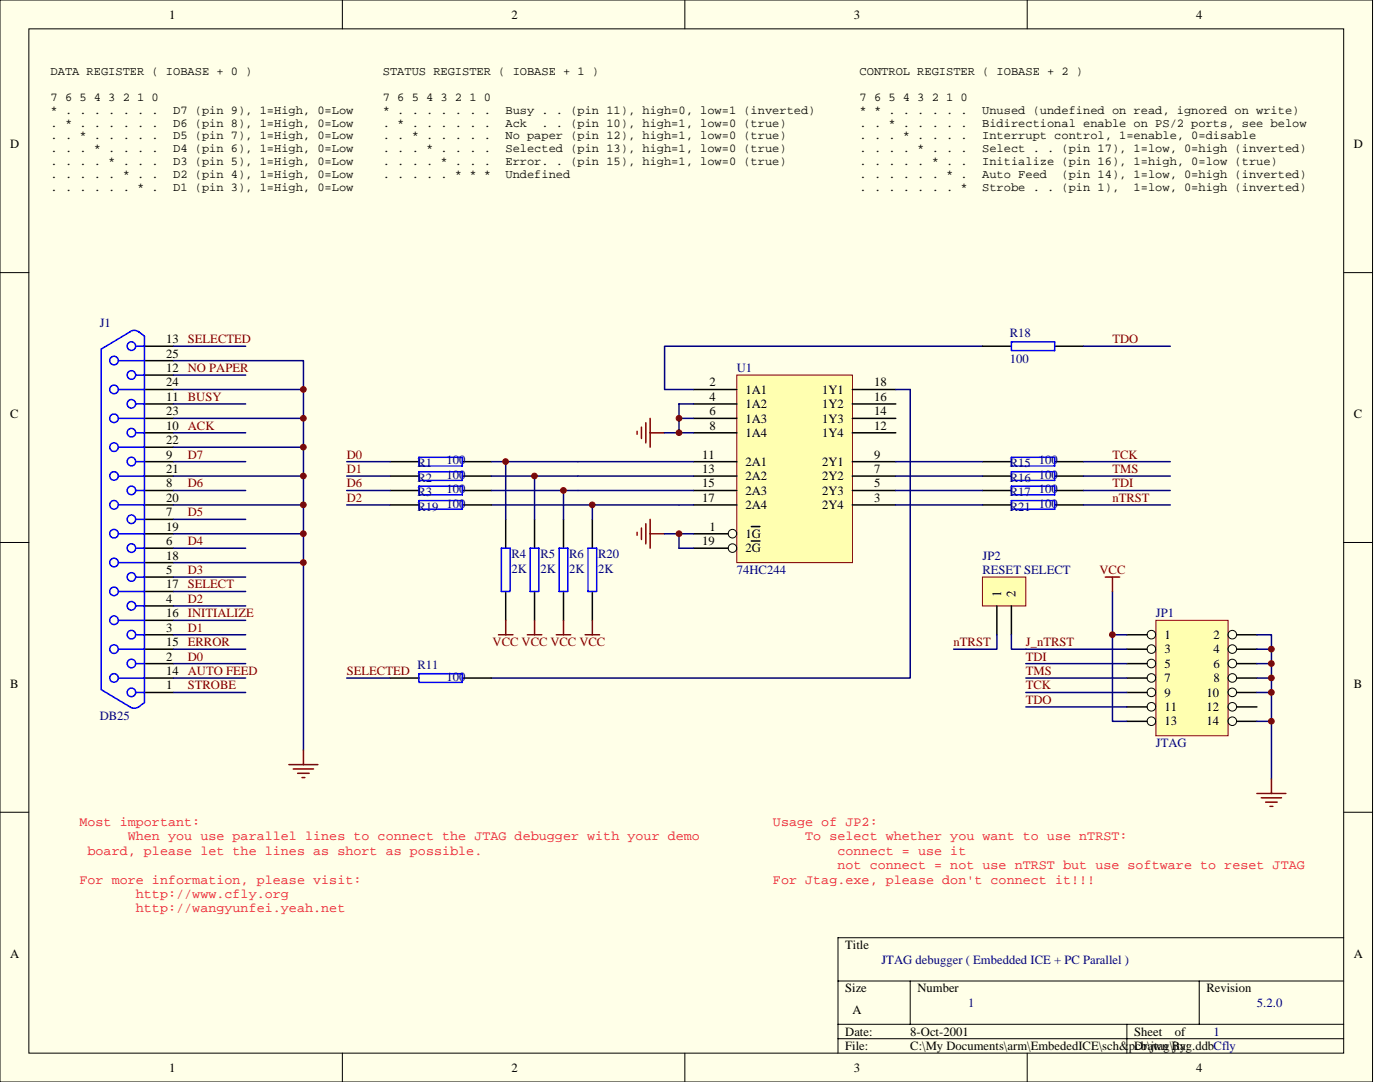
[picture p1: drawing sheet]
<svg xmlns="http://www.w3.org/2000/svg" width="279mm" height="216mm" viewBox="0 0 279 216" stroke-linecap="round" stroke-linejoin="round" font-family="sans-serif">
<defs><g id="words">
<g font-size="2.7" fill="#ee0e22">
<text x="15.9" y="164.8">Most important:</text>
<text x="25.5" y="167.7">When you use parallel lines to connect the JTAG debugger with your demo</text>
<text x="154.3" y="164.8">Usage of JP2:</text>
<text x="160.7" y="167.7">To select whether you want to use nTRST:</text>
<text x="17.5" y="170.5">board, please let the lines as short as possible.</text>
<text x="167.1" y="170.5">connect = use it</text>
<text x="167.1" y="173.4">not connect = not use nTRST but use software to reset JTAG</text>
<text x="15.9" y="176.3">For more information, please visit:</text>
<text x="27.1" y="179.2">http://www.cfly.org</text>
<text x="154.3" y="176.3">For Jtag.exe, please don't connect it!!!</text>
<text x="27.1" y="182.1">http://wangyunfei.yeah.net</text>
</g>
<g font-size="2.6">
<text x="199.8" y="119.2" transform="rotate(-90 199.8 119.2)">1</text>
<text x="202.7" y="119.2" transform="rotate(-90 202.7 119.2)">2</text>
</g>
<g font-size="2.5">
<text x="33.7" y="3.7">1</text>
<text x="102.1" y="3.7">2</text>
<text x="170.4" y="3.7">3</text>
<text x="238.7" y="3.7">4</text>
<text x="2" y="29.6">D</text>
<text x="270.2" y="29.6">D</text>
<text x="33.2" y="71.4">25</text>
<text x="33.2" y="68.5">13</text>
<text x="33.2" y="77.1">24</text>
<text x="33.2" y="74.2">12</text>
<text x="141.6" y="77.1">2</text>
<text x="174.4" y="77.1">18</text>
<text x="2" y="83.4">C</text>
<text x="33.2" y="82.9">23</text>
<text x="33.2" y="80">11</text>
<text x="141.6" y="80">4</text>
<text x="141.6" y="82.9">6</text>
<text x="148.8" y="78.5">1A1</text>
<text x="148.8" y="81.4">1A2</text>
<text x="164.1" y="78.5">1Y1</text>
<text x="164.1" y="81.4">1Y2</text>
<text x="174.4" y="80">16</text>
<text x="174.4" y="82.9">14</text>
<text x="270.2" y="83.4">C</text>
<text x="33.2" y="88.6">22</text>
<text x="33.2" y="85.7">10</text>
<text x="141.6" y="85.7">8</text>
<text x="148.8" y="84.3">1A3</text>
<text x="148.8" y="87.2">1A4</text>
<text x="164.1" y="84.3">1Y3</text>
<text x="164.1" y="87.2">1Y4</text>
<text x="174.4" y="85.7">12</text>
<text x="33.2" y="94.4">21</text>
<text x="33.2" y="91.5">9</text>
<text x="140.1" y="91.5">11</text>
<text x="140.1" y="94.4">13</text>
<text x="148.8" y="92.9">2A1</text>
<text x="148.8" y="95.8">2A2</text>
<text x="164.1" y="92.9">2Y1</text>
<text x="164.1" y="95.8">2Y2</text>
<text x="174.4" y="91.5">9</text>
<text x="174.4" y="94.4">7</text>
<text x="33.2" y="100.1">20</text>
<text x="33.2" y="97.3">8</text>
<text x="140.1" y="97.3">15</text>
<text x="140.1" y="100.1">17</text>
<text x="148.8" y="98.7">2A3</text>
<text x="148.8" y="101.6">2A4</text>
<text x="164.1" y="98.7">2Y3</text>
<text x="164.1" y="101.6">2Y4</text>
<text x="174.4" y="97.3">5</text>
<text x="174.4" y="100.1">3</text>
<text x="33.2" y="105.9">19</text>
<text x="33.2" y="103">7</text>
<text x="141.6" y="105.9">1</text>
<text x="148.8" y="107.3">1G</text>
<text x="33.2" y="111.7">18</text>
<text x="33.2" y="108.8">6</text>
<text x="140.1" y="108.8">19</text>
<text x="148.8" y="110.2">2G</text>
<text x="33.2" y="117.4">17</text>
<text x="33.2" y="114.5">5</text>
<text x="33.2" y="123.2">16</text>
<text x="33.2" y="120.3">4</text>
<text x="33.2" y="131.8">2</text>
<text x="33.2" y="128.9">15</text>
<text x="33.2" y="126">3</text>
<text x="232.4" y="127.5">1</text>
<text x="232.4" y="130.4">3</text>
<text x="242.2" y="127.5">2</text>
<text x="242.2" y="130.4">4</text>
<text x="2" y="137.3">B</text>
<text x="33.2" y="137.6">1</text>
<text x="33.2" y="134.7">14</text>
<text x="232.4" y="133.2">5</text>
<text x="232.4" y="136.1">7</text>
<text x="242.2" y="133.2">6</text>
<text x="242.2" y="136.1">8</text>
<text x="270.2" y="137.3">B</text>
<text x="232.4" y="139">9</text>
<text x="232.4" y="141.9">11</text>
<text x="240.8" y="139">10</text>
<text x="240.8" y="141.9">12</text>
<text x="232.4" y="144.8">13</text>
<text x="240.8" y="144.8">14</text>
<text x="2" y="191.1">A</text>
<text x="168.7" y="189.4">Title</text>
<text x="270.2" y="191.1">A</text>
<text x="168.7" y="198">Size</text>
<text x="170.1" y="202.3">A</text>
<text x="183.1" y="198">Number</text>
<text x="240.8" y="198">Revision</text>
<text x="168.7" y="206.7">Date:</text>
<text x="168.7" y="209.5">File:</text>
<text x="181.7" y="209.5">C:\My Documents\arm\EmbededICE\sch&amp;pcb\jtag\jtag.ddbCfly</text>
<text x="181.7" y="206.7">8-Oct-2001</text>
<text x="226.3" y="206.7">Sheet</text>
<text x="226.3" y="209.5">Drawn By:</text>
<text x="234.5" y="206.7">of</text>
<text x="33.7" y="213.8">1</text>
<text x="102.1" y="213.8">2</text>
<text x="170.4" y="213.8">3</text>
<text x="238.7" y="213.8">4</text>
</g>
<g font-size="2.5" fill="#000080">
<text x="19.9" y="65.3">J1</text>
<text x="201.5" y="67.3">R18</text>
<text x="147" y="74.2">U1</text>
<text x="201.5" y="72.5">100</text>
<text x="83.3" y="93.2">R1</text>
<text x="89.1" y="92.6">100</text>
<text x="89.1" y="95.5">100</text>
<text x="201.5" y="93.2">R15</text>
<text x="207.3" y="92.6">100</text>
<text x="207.3" y="95.5">100</text>
<text x="83.3" y="96.1">R2</text>
<text x="83.3" y="99">R3</text>
<text x="83.3" y="101.9">R19</text>
<text x="89.1" y="98.4">100</text>
<text x="89.1" y="101.3">100</text>
<text x="201.5" y="96.1">R16</text>
<text x="201.5" y="99">R17</text>
<text x="201.5" y="101.9">R21</text>
<text x="207.3" y="98.4">100</text>
<text x="207.3" y="101.3">100</text>
<text x="102.1" y="111.4">R4</text>
<text x="107.8" y="111.4">R5</text>
<text x="113.6" y="111.4">R6</text>
<text x="119.4" y="111.4">R20</text>
<text x="196.1" y="111.7">JP2</text>
<text x="102.1" y="114.2">2K</text>
<text x="107.8" y="114.2">2K</text>
<text x="113.6" y="114.2">2K</text>
<text x="119.4" y="114.2">2K</text>
<text x="147" y="114.5">74HC244</text>
<text x="196.1" y="114.5">RESET SELECT</text>
<text x="230.7" y="123.2">JP1</text>
<text x="83.3" y="133.5">R11</text>
<text x="89.1" y="135.8">100</text>
<text x="19.9" y="143.6">DB25</text>
<text x="230.7" y="149.1">JTAG</text>
<text x="175.9" y="192.3">JTAG debugger ( Embedded ICE + PC Parallel )</text>
<text x="193.2" y="200.9">1</text>
<text x="250.8" y="200.9">5.2.0</text>
<text x="242.2" y="206.7">1</text>
</g>
<g font-size="2.5" fill="#800000">
<text x="37.5" y="68.5">SELECTED</text>
<text x="222" y="68.5">TDO</text>
<text x="37.5" y="74.2">NO PAPER</text>
<text x="37.5" y="80">BUSY</text>
<text x="37.5" y="85.7">ACK</text>
<text x="37.5" y="91.5">D7</text>
<text x="69.2" y="91.5">D0</text>
<text x="69.2" y="94.4">D1</text>
<text x="222" y="91.5">TCK</text>
<text x="222" y="94.4">TMS</text>
<text x="37.5" y="97.3">D6</text>
<text x="69.2" y="97.3">D6</text>
<text x="69.2" y="100.1">D2</text>
<text x="222" y="97.3">TDI</text>
<text x="222" y="100.1">nTRST</text>
<text x="37.5" y="103">D5</text>
<text x="37.5" y="108.8">D4</text>
<text x="37.5" y="114.5">D3</text>
<text x="37.5" y="117.4">SELECT</text>
<text x="219.4" y="114.5">VCC</text>
<text x="37.5" y="120.3">D2</text>
<text x="37.5" y="123.2">INITIALIZE</text>
<text x="37.5" y="126">D1</text>
<text x="37.5" y="131.8">D0</text>
<text x="37.5" y="128.9">ERROR</text>
<text x="98.3" y="128.9">VCC VCC VCC VCC</text>
<text x="190.3" y="128.9">nTRST</text>
<text x="204.7" y="128.9">J_nTRST</text>
<text x="204.7" y="131.8">TDI</text>
<text x="37.5" y="134.7">AUTO FEED</text>
<text x="37.5" y="137.6">STROBE</text>
<text x="69.2" y="134.7">SELECTED</text>
<text x="204.7" y="134.7">TMS</text>
<text x="204.7" y="137.6">TCK</text>
<text x="204.7" y="140.4">TDO</text>
</g>
<g font-size="2.4">
<text x="10.1" y="14.9">DATA REGISTER ( IOBASE + 0 )</text>
<text x="76.4" y="14.9">STATUS REGISTER ( IOBASE + 1 )</text>
<text x="171.6" y="14.9">CONTROL REGISTER ( IOBASE + 2 )</text>
<text x="10.1" y="20.1">7 6 5 4 3 2 1 0</text>
<text x="10.1" y="22.6">* . . . . . . .</text>
<text x="34.6" y="22.6">D7 (pin 9), 1=High, 0=Low</text>
<text x="76.4" y="20.1">7 6 5 4 3 2 1 0</text>
<text x="76.4" y="22.6">* . . . . . . .</text>
<text x="100.9" y="22.6">Busy . . (pin 11), high=0, low=1 (inverted)</text>
<text x="171.6" y="20.1">7 6 5 4 3 2 1 0</text>
<text x="171.6" y="22.6">* * . . . . . .</text>
<text x="196" y="22.6">Unused (undefined on read, ignored on write)</text>
<text x="10.1" y="25.3">. * . . . . . .</text>
<text x="10.1" y="27.8">. . * . . . . .</text>
<text x="34.6" y="25.3">D6 (pin 8), 1=High, 0=Low</text>
<text x="34.6" y="27.8">D5 (pin 7), 1=High, 0=Low</text>
<text x="76.4" y="25.3">. * . . . . . .</text>
<text x="76.4" y="27.8">. . * . . . . .</text>
<text x="100.9" y="25.3">Ack</text>
<text x="100.9" y="27.8">No paper (pin 12), high=1, low=0 (true)</text>
<text x="108.1" y="25.3">. . (pin 10), high=1, low=0 (true)</text>
<text x="171.6" y="25.3">. . * . . . . .</text>
<text x="171.6" y="27.8">. . . * . . . .</text>
<text x="196" y="25.3">Bidirectional enable on PS/2 ports, see below</text>
<text x="196" y="27.8">Interrupt control, 1=enable, 0=disable</text>
<text x="10.1" y="30.4">. . . * . . . .</text>
<text x="10.1" y="33">. . . . * . . .</text>
<text x="10.1" y="35.6">. . . . . * . .</text>
<text x="34.6" y="30.4">D4 (pin 6), 1=High, 0=Low</text>
<text x="34.6" y="33">D3 (pin 5), 1=High, 0=Low</text>
<text x="34.6" y="35.6">D2 (pin 4), 1=High, 0=Low</text>
<text x="76.4" y="30.4">. . . * . . . .</text>
<text x="76.4" y="33">. . . . * . . .</text>
<text x="76.4" y="35.6">. . . . . * * *</text>
<text x="100.9" y="30.4">Selected (pin 13), high=1, low=0 (true)</text>
<text x="100.9" y="33">Error. . (pin 15), high=1, low=0 (true)</text>
<text x="100.9" y="35.6">Undefined</text>
<text x="171.6" y="30.4">. . . . * . . .</text>
<text x="171.6" y="33">. . . . . * . .</text>
<text x="171.6" y="35.6">. . . . . . * .</text>
<text x="196" y="30.4">Select . . (pin 17), 1=low, 0=high (inverted)</text>
<text x="196" y="33">Initialize (pin 16), 1=high, 0=low (true)</text>
<text x="196" y="35.6">Auto Feed</text>
<text x="211.9" y="35.6">(pin 14), 1=low, 0=high (inverted)</text>
<text x="10.1" y="38.2">. . . . . . * .</text>
<text x="34.6" y="38.2">D1 (pin 3), 1=High, 0=Low</text>
<text x="171.6" y="38.2">. . . . . . . *</text>
<text x="196" y="38.2">Strobe . . (pin 1),</text>
<text x="226.2" y="38.2">1=low, 0=high (inverted)</text>
</g>
</g></defs>
<path d="M0 0h273.9v215.9h-273.9z" fill="#ffffe8"/>
<g fill="none" stroke="#000" stroke-width=".2">
<path d="M0 0h273.9v215.9h-273.9zM5.8 5.8h262.4v204.3h-262.4zM68.3 0v5.8M136.7 0v5.8M205 0v5.8M0 54.4h5.8M268.2 54.4h5.7M0 108.2h5.8M268.2 108.2h5.7M0 162.1h5.8M268.2 162.1h5.7M167.2 195.7h101"/>
<path d="M181.7 195.7v8.7M239.3 195.7v8.7M268.2 187.1h-101v23M68.3 210.1v5.8M136.7 210.1v5.8M167.2 204.4h101M167.2 207.3h101M205 210.1v5.8M224.9 204.4v5.7"/>
</g>
<g fill="none" stroke="#000" stroke-width=".3">
<path d="M28.8 77.7h5.8M28.8 74.8h5.8M28.8 72h5.8M28.8 69.1h5.8M28.8 97.9h5.8M28.8 95h5.8M28.8 92.1h5.8M28.8 89.2h5.8M28.8 86.4h5.8M28.8 83.5h5.8M28.8 80.6h5.8M28.8 118h5.8"/>
<path d="M28.8 115.1h5.8M28.8 112.3h5.8M28.8 109.4h5.8M28.8 106.5h5.8M28.8 103.6h5.8M28.8 100.8h5.8M28.8 138.2h5.8M28.8 135.3h5.8M28.8 132.4h5.8M28.8 129.5h5.8M28.8 126.7h5.8M28.8 123.8h5.8"/>
<path d="M28.8 120.9h5.8"/>
</g>
<g fill="none" stroke="#00f" stroke-width=".3">
<path d="M20.2 69.7l6-3.7 .6-.1a2.93 2.93 0 0 1 2 1.2v73.1a2.97 2.97 0 0 1-2 1.1l-.6-.1-6-3.6zM23.6 72h5.2M23.6 77.7h5.2M27.1 69.1h1.7M27.1 74.8h1.7M23.6 83.5h5.2M23.6 89.2h5.2M23.6 95h5.2M27.1 80.6h1.7M27.1 86.4h1.7M27.1 92.1h1.7M27.1 97.9h1.7"/>
<path d="M23.6 100.8h5.2M23.6 106.5h5.2M23.6 112.3h5.2M23.6 118h5.2M27.1 103.6h1.7M27.1 109.4h1.7M27.1 115.1h1.7M23.6 123.8h5.2M23.6 129.5h5.2M23.6 135.3h5.2M27.1 120.9h1.7M27.1 126.7h1.7"/>
<path d="M27.1 132.4h1.7M27.1 138.2h1.7"/>
<circle cx="22.8" cy="71.9" r=".86"/>
<circle cx="22.8" cy="77.7" r=".86"/>
<circle cx="26.2" cy="69.1" r=".85"/>
<circle cx="26.2" cy="74.8" r=".85"/>
<circle cx="22.8" cy="83.5" r=".86"/>
<circle cx="22.8" cy="89.2" r=".86"/>
<circle cx="22.8" cy="95" r=".86"/>
<circle cx="26.2" cy="80.6" r=".85"/>
<circle cx="26.2" cy="86.3" r=".85"/>
<circle cx="26.2" cy="92.1" r=".85"/>
<circle cx="26.2" cy="97.9" r=".85"/>
<circle cx="22.8" cy="100.7" r=".86"/>
<circle cx="22.8" cy="106.5" r=".86"/>
<circle cx="22.8" cy="118" r=".86"/>
<circle cx="22.8" cy="112.2" r=".86"/>
<circle cx="26.2" cy="109.4" r=".85"/>
<circle cx="26.2" cy="103.6" r=".85"/>
<circle cx="26.2" cy="115.1" r=".85"/>
<circle cx="22.8" cy="135.3" r=".86"/>
<circle cx="22.8" cy="129.5" r=".86"/>
<circle cx="22.8" cy="123.8" r=".86"/>
<circle cx="26.2" cy="126.6" r=".85"/>
<circle cx="26.2" cy="132.4" r=".85"/>
<circle cx="26.2" cy="120.9" r=".85"/>
<circle cx="26.2" cy="138.2" r=".85"/>
</g>
<g fill="none" stroke="#000080" stroke-width=".3">
<path d="M34.6 72h26v77.7M34.6 77.7h26M34.6 74.8h14.4M34.6 69.1h14.4M34.6 83.5h26M34.6 89.2h26M34.6 95h26M34.6 92.1h14.4M34.6 97.9h14.4M34.6 86.4h14.4M34.6 80.6h14.4M34.6 100.8h26"/>
<path d="M34.6 106.5h26M34.6 112.3h26M34.6 115.1h14.4M34.6 109.4h14.4M34.6 103.6h14.4M34.6 118h14.4M34.6 135.3h14.4M34.6 132.4h14.4M34.6 126.7h14.4M34.6 120.9h14.4M34.6 129.5h14.4M34.6 123.8h14.4"/>
<path d="M34.6 138.2h14.4"/>
</g>
<path d="M57.7 152.6h5.7M58.5 153.4h4.1M59.4 154.3h2.3M60.3 155.2h.5M60.6 149.7v2.9" fill="none" stroke="#800000" stroke-width=".3"/>
<g fill="#ffffe8" stroke="#ffffe8" stroke-width=".2">
<path d="M8.7 11.5h63.4v28.8h-63.4z"/>
<path d="M75 11.5h92.2v28.8h-92.2z"/>
<path d="M170.1 11.5h95.2v28.8h-95.2z"/>
</g>
<path d="M147 74.8h23.1v37.5h-23.1z" fill="#ffffb0" stroke="#800000" stroke-width=".2"/>
<g fill="none" stroke="#000" stroke-width=".3">
<path d="M138.4 77.7h8.6M170.1 77.7h8.7M196.1 69.1h5.7M210.5 69.1h5.8M77.9 92.1h5.7M77.9 95h5.7M77.9 97.9h5.7M92.3 92.1h5.7M92.3 95h5.7M92.3 97.9h5.7M138.4 80.6h8.6M138.4 83.5h8.6"/>
<path d="M138.4 86.4h8.6M138.4 92.1h8.6M138.4 95h8.6M138.4 97.9h8.6M170.1 80.6h8.7M170.1 83.5h8.7M170.1 86.4h8.7M170.1 92.1h8.7M170.1 95h8.7M170.1 97.9h8.7M196.1 92.1h5.7M196.1 95h5.7"/>
<path d="M196.1 97.9h5.7M210.5 92.1h5.8M210.5 95h5.8M210.5 97.9h5.8M77.9 100.8h5.7M92.3 100.8h5.7M100.9 103.6v5.8M100.9 118v5.8M106.7 103.6v5.8M106.7 118v5.8M112.5 103.6v5.8M112.5 118v5.8"/>
<path d="M118.2 103.6v5.8M118.2 118v5.8M138.4 100.8h8.6M138.4 106.5h6.9M138.4 109.4h6.9M149.9 105.1h1.8M149.9 107.9h1.8M170.1 100.8h8.7M196.1 100.8h5.7M210.5 100.8h5.8M77.9 135.3h5.7M92.3 135.3h5.7"/>
</g>
<g fill="none" stroke="#000" stroke-width=".2">
<circle cx="146.2" cy="109.4" r=".85"/>
<circle cx="146.2" cy="106.5" r=".85"/>
</g>
<g fill="none" stroke="#000080" stroke-width=".3">
<path d="M178.8 77.7h2.9v57.6h-83.7M196.1 69.1h-63.5v8.6h5.8M216.3 69.1h17.3M69.2 92.1h8.7M69.2 95h8.7M69.2 97.9h8.7M98 92.1h40.4M98 95h40.4M98 97.9h40.4M100.9 92.1v11.5M106.7 95v8.6M112.5 97.9v5.7"/>
<path d="M132.6 86.4h5.8M135.5 83.5h2.9M138.4 80.6h-2.9v5.8M178.8 92.1h17.3M178.8 95h17.3M178.8 97.9h17.3M216.3 92.1h17.3M216.3 95h17.3M216.3 97.9h17.3M69.2 100.8h8.7M98 100.8h40.4M118.2 100.8v2.8"/>
<path d="M132.6 106.5h5.8M135.5 106.5v2.9h2.9M178.8 100.8h17.3M216.3 100.8h17.3M69.2 135.3h8.7"/>
</g>
<g fill="none" stroke="#00f" stroke-width=".3">
<path d="M201.8 68.2h8.7v1.8h-8.7zM83.6 91.2h8.7v1.8h-8.7zM83.6 94.1h8.7v1.8h-8.7zM83.6 97h8.7v1.7h-8.7zM83.6 99.9h8.7v1.7h-8.7zM201.8 91.2h8.7v1.8h-8.7zM201.8 94.1h8.7v1.8h-8.7zM201.8 97h8.7v1.7h-8.7zM201.8 99.9h8.7v1.7h-8.7zM100.1 109.4h1.7v8.6h-1.7zM105.8 109.4h1.7v8.6h-1.7zM111.6 109.4h1.7v8.6h-1.7z"/>
<path d="M117.3 109.4h1.8v8.6h-1.8zM83.6 134.4h8.7v1.8h-8.7z"/>
</g>
<g fill="none" stroke="#800000" stroke-width=".3">
<path d="M127.1 86.1v.6M128 85.2v2.3M128.9 84.3v4.1M129.8 83.5v5.7M129.8 86.4h2.8M127.1 106.2v.6M128 105.4v2.3M128.9 104.5v4M129.8 103.6v5.8M129.8 106.5h2.8M99.5 126.7h2.9M100.9 123.8v2.9"/>
<path d="M105.2 126.7h2.9M106.7 123.8v2.9M111 126.7h2.9M112.5 123.8v2.9M116.8 126.7h2.9M118.2 123.8v2.9"/>
</g>
<path d="M230.7 123.8h14.4v23h-14.4z" fill="#ffffb0" stroke="#800000" stroke-width=".2"/>
<g fill="none" stroke="#000" stroke-width=".2">
<circle cx="229.8" cy="126.6" r=".86"/>
<circle cx="229.8" cy="135.3" r=".86"/>
<circle cx="229.8" cy="129.5" r=".86"/>
<circle cx="229.8" cy="132.4" r=".86"/>
<circle cx="229.8" cy="138.2" r=".86"/>
<circle cx="245.9" cy="126.6" r=".86"/>
<circle cx="245.9" cy="135.3" r=".86"/>
<circle cx="245.9" cy="129.5" r=".86"/>
<circle cx="245.9" cy="132.4" r=".86"/>
<circle cx="245.9" cy="138.2" r=".86"/>
<circle cx="229.8" cy="141" r=".86"/>
<circle cx="229.8" cy="143.9" r=".86"/>
<circle cx="245.9" cy="141" r=".86"/>
<circle cx="245.9" cy="143.9" r=".86"/>
</g>
<g fill="none" stroke="#000" stroke-width=".3">
<path d="M224.9 126.7h4M224.9 129.5h4M224.9 132.4h4M224.9 135.3h4M224.9 138.2h4M246.8 126.7h4M246.8 129.5h4M246.8 132.4h4M246.8 135.3h4M246.8 138.2h4M224.9 141.1h4M224.9 143.9h4"/>
<path d="M246.8 141.1h4M246.8 143.9h4"/>
</g>
<g fill="none" stroke="#000080" stroke-width=".3">
<path d="M222 118v25.9h2.9M204.7 138.2h20.2M204.7 135.3h20.2M204.7 132.4h20.2M204.7 129.5h20.2M222 126.7h2.9M250.8 126.7h2.9v28.7M250.8 138.2h2.9M250.8 135.3h2.9M250.8 132.4h2.9M250.8 129.5h2.9M204.7 141.1h20.2"/>
<path d="M250.8 143.9h2.9"/>
</g>
<path d="M220.6 115.1h2.9M222 115.1v2.9M250.8 158.3h5.8M251.7 159.2h4.1M253.7 155.4v2.9M252.6 160.1h2.3M253.4 160.9h.6" fill="none" stroke="#800000" stroke-width=".3"/>
<g fill="#800000" stroke="#800000" stroke-width=".2">
<circle cx="60.5" cy="77.7" r=".57"/>
<circle cx="60.5" cy="83.5" r=".57"/>
<circle cx="60.5" cy="89.2" r=".57"/>
<circle cx="60.5" cy="95" r=".57"/>
<circle cx="60.5" cy="100.7" r=".57"/>
<circle cx="60.5" cy="106.5" r=".57"/>
<circle cx="60.5" cy="112.2" r=".57"/>
<circle cx="100.9" cy="92.1" r=".56"/>
<circle cx="106.7" cy="95" r=".56"/>
<circle cx="112.4" cy="97.9" r=".57"/>
<circle cx="135.5" cy="86.3" r=".57"/>
<circle cx="135.5" cy="106.5" r=".57"/>
<circle cx="135.5" cy="83.5" r=".57"/>
<circle cx="118.2" cy="100.7" r=".56"/>
<circle cx="253.7" cy="143.9" r=".57"/>
<circle cx="253.7" cy="138.2" r=".57"/>
<circle cx="253.7" cy="135.3" r=".57"/>
<circle cx="253.7" cy="132.4" r=".57"/>
<circle cx="253.7" cy="129.5" r=".57"/>
<circle cx="222" cy="126.6" r=".56"/>
</g>
<path d="M14.4 161.2h126.9v25.9h-126.9z" fill="#ffffe8" stroke="#ffffe8" stroke-width=".2"/>
<path d="M196.1 115.1h8.6v5.8h-8.6z" fill="#ffffb0" stroke="#800000" stroke-width=".2"/>
<path d="M198.9 120.9v5.8M201.8 120.9v5.8" fill="none" stroke="#000" stroke-width=".3"/>
<path d="M198.9 126.7v2.8h-8.6M201.8 126.7v2.8h2.9" fill="none" stroke="#000080" stroke-width=".3"/>
<path d="M152.8 161.2h112.5v20.2h-112.5z" fill="#ffffe8" stroke="#ffffe8" stroke-width=".2"/>
<use href="#words"/>
</svg>
